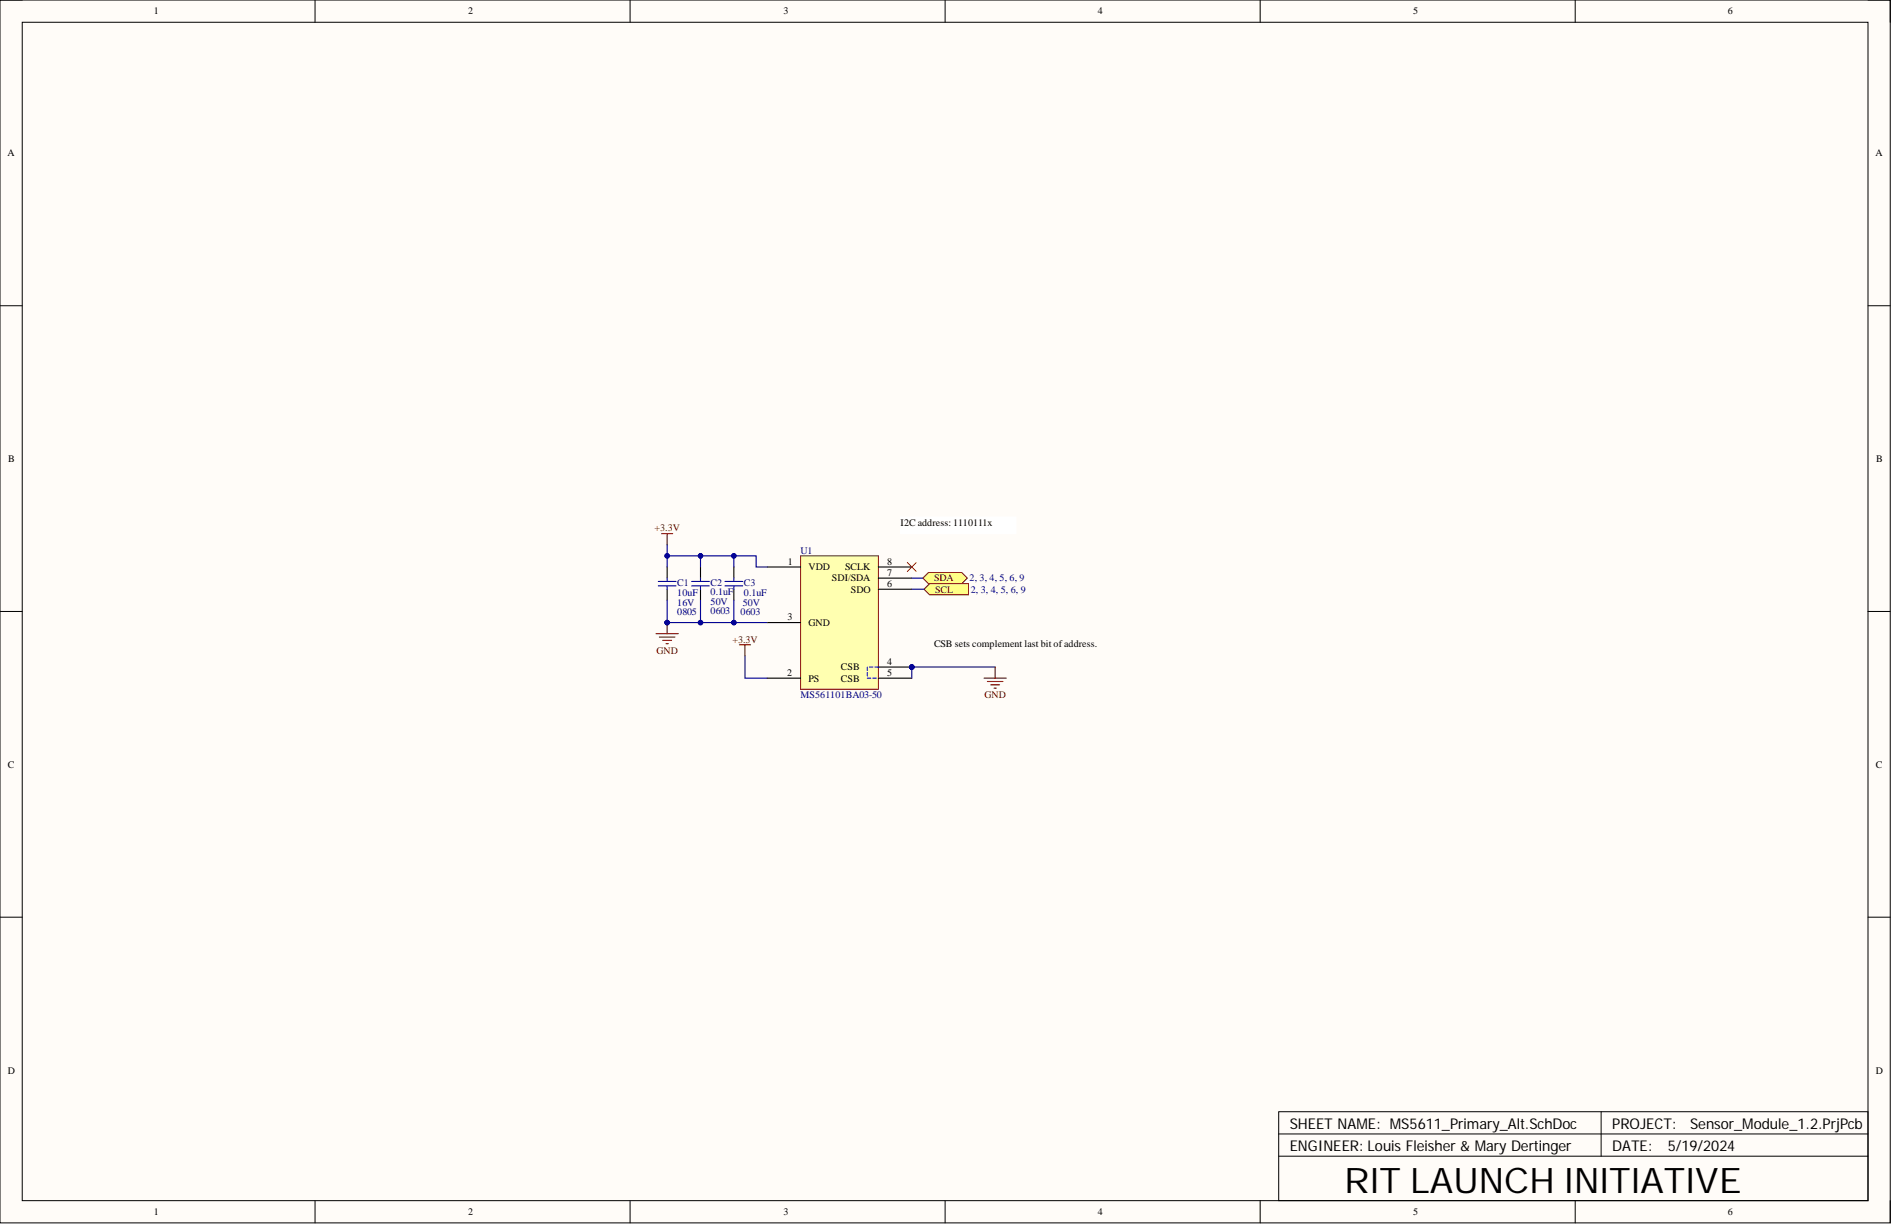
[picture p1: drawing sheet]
<svg xmlns="http://www.w3.org/2000/svg" width="431mm" height="279mm" viewBox="0 0 431 279" stroke-linecap="round" stroke-linejoin="round" font-family="sans-serif">
<defs><g id="words">
<text font-size="8" x="306.2" y="271.7">RIT LAUNCH INITIATIVE</text>
<g font-size="3.4">
<text x="293.8" y="257">SHEET NAME: MS5611_Primary_Alt.SchDoc</text>
<text x="367.3" y="257">PROJECT:</text>
<text x="385" y="257">Sensor_Module_1.2.PrjPcb</text>
<text x="293.8" y="262.1">ENGINEER: Louis Fleisher &amp; Mary Dertinger</text>
<text x="367.3" y="262.1">DATE:</text>
<text x="379.9" y="262.1">5/19/2024</text>
</g>
<g font-size="2.3">
<text x="35" y="3.3">1</text>
<text x="106.6" y="3.3">2</text>
<text x="178.5" y="3.3">3</text>
<text x="250.1" y="3.3">4</text>
<text x="321.9" y="3.3">5</text>
<text x="393.6" y="3.3">6</text>
<text x="1.7" y="35.6">A</text>
<text x="427.2" y="35.6">A</text>
<text x="1.9" y="105.2">B</text>
<text x="427.4" y="105.2">B</text>
<text x="205.2" y="119.7">I2C address: 1110111x</text>
<text x="179.5" y="128.6">1</text>
<text x="184.1" y="129.9">VDD</text>
<text x="192.5" y="129.9">SCLK</text>
<text x="202.1" y="131.1">7</text>
<text x="202.1" y="128.6">8</text>
<text x="189.5" y="132.4">SDI/SDA</text>
<text x="193.9" y="134.9">SDO</text>
<text x="202.1" y="133.7">6</text>
<text x="179.4" y="141.3">3</text>
<text x="184.1" y="142.5">GND</text>
<text x="212.8" y="147.3">CSB sets complement last bit ofaddress.</text>
<text x="179.3" y="153.9">2</text>
<text x="184.1" y="155.2">PS</text>
<text x="191.6" y="152.7">CSB</text>
<text x="191.6" y="155.2">CSB</text>
<text x="202.1" y="151.4">4</text>
<text x="202.1" y="153.9">5</text>
<text x="1.8" y="174.8">C</text>
<text x="427.3" y="174.8">C</text>
<text x="1.8" y="244.5">D</text>
<text x="427.3" y="244.5">D</text>
<text x="35" y="276.7">1</text>
<text x="106.6" y="276.7">2</text>
<text x="178.5" y="276.7">3</text>
<text x="250.1" y="276.7">4</text>
<text x="321.9" y="276.7">5</text>
<text x="393.6" y="276.7">6</text>
</g>
<g font-size="2.3" fill="#800000">
<text x="149.1" y="121">+3.3V</text>
<text x="212.8" y="132.4">SDA</text>
<text x="213" y="134.9">SCL</text>
<text x="149.5" y="148.9">GND</text>
<text x="166.8" y="146.3">+3.3V</text>
<text x="224.2" y="159">GND</text>
</g>
<g font-size="2.3" fill="#000080">
<text x="182.4" y="126.1">U1</text>
<text x="154.3" y="135.7">10uF</text>
<text x="154.3" y="138">16V</text>
<text x="154.3" y="133.4">C1</text>
<text x="161.9" y="135.4">0.1uF</text>
<text x="161.9" y="137.7">50V</text>
<text x="161.9" y="133.4">C2</text>
<text x="169.2" y="138">50V</text>
<text x="169.5" y="135.7">0.1uF</text>
<text x="169.5" y="133.4">C3</text>
<text x="220.9" y="132.4">2, 3, 4, 5, 6, 9</text>
<text x="221.1" y="134.9">2, 3, 4, 5, 6, 9</text>
<text x="154.3" y="140">0805</text>
<text x="161.9" y="139.7">0603</text>
<text x="168.7" y="140">0603</text>
<text x="182.4" y="159">MS561101BA03-50</text>
</g>
</g></defs>
<path d="M0 0h430.6v278.5h-430.6z" fill-rule="evenodd" fill="#fffcf8"/>
<path d="M0 0h430.6v278.5h-430.6z" fill="none" stroke="#000" stroke-width=".23"/>
<path d="M5.1 5.1h420.4v268.3h-420.4z" fill-rule="evenodd" fill="#fffcf8"/>
<g fill="none" stroke="#000" stroke-width=".23">
<path d="M0 0h5.1M5.1 5.1h420.4v268.3h-420.4zM71.8 0v5.1M143.5 0v5.1M215.3 0v5.1M287.1 0v5.1M358.8 0v5.1M425.5 0h5.1v5.1M0 69.6h5.1M425.5 69.6h5.1M0 139.2h5.1M425.5 139.2h5.1"/>
<path d="M0 208.9h5.1M425.5 208.9h5.1M291.3 253.2h134.2v20.2h-134.2zM291.3 258.2h134.2M364.7 253.2v10.1M71.8 273.4v5.1M143.5 273.4v5.1M215.3 273.4v5.1M287.1 273.4v5.1M291.3 263.3h134.2M358.8 273.4v5.1M430.6 273.4v5.1"/>
</g>
<path d="M210.2 131.6l1.3-1.2h7.6l1.3 1.2-1.3 1.3h-7.6z" fill-rule="evenodd" fill="#ffff80"/>
<path d="M210.2 131.6l1.3-1.2h7.6l1.3 1.2-1.3 1.3h-7.6z" fill="none" stroke="#800000" stroke-width=".23"/>
<path d="M149.4 144.3h5.1M150.2 145.1h3.5M151 145.8h2M151.7 146.6h.5M152 141.8v2.5" fill="none" stroke="#800000" stroke-width=".25"/>
<circle cx="152" cy="141.8" r=".51" fill="#000080"/>
<circle cx="152" cy="141.8" r=".51" fill="none" stroke="#000080" stroke-width=".23"/>
<path d="M150.7 121.5h2.5M152 121.5v2.5" fill="none" stroke="#800000" stroke-width=".25"/>
<path d="M206.7 128.1l2 2M208.7 128.1l-2 2" fill="none" stroke="#f00" stroke-width=".23"/>
<path d="M167.2 129.1v2.5M167.2 134.2v2.5" fill="none" stroke="#000" stroke-width=".25"/>
<path d="M165.1 132.4h4.1M165.1 133.4h4.1M167.2 131.6v.8M167.2 133.4v.8" fill="none" stroke="#00f" stroke-width=".25"/>
<path d="M210.5 134.2l1.2-1.3h8.9v2.5h-8.9z" fill-rule="evenodd" fill="#ffff80"/>
<path d="M210.5 134.2l1.2-1.3h8.9v2.5h-8.9z" fill="none" stroke="#800000" stroke-width=".23"/>
<path d="M152 129.1v2.5M152 134.2v2.5M159.6 129.1v2.5M159.6 134.2v2.5" fill="none" stroke="#000" stroke-width=".25"/>
<path d="M149.9 132.4h4.1M149.9 133.4h4.1M152 131.6v.8M152 133.4v.8M157.5 132.4h4.1M157.5 133.4h4.1M159.6 131.6v.8M159.6 133.4v.8" fill="none" stroke="#00f" stroke-width=".25"/>
<path d="M205.2 117.7h26.3v3.8h-26.3z" fill-rule="evenodd" fill="#fff"/>
<path d="M205.2 117.7h26.3v3.8h-26.3z" fill="none" stroke="#fff" stroke-width=".23"/>
<circle cx="207.7" cy="151.9" r=".51" fill="#000080"/>
<circle cx="207.7" cy="151.9" r=".51" fill="none" stroke="#000080" stroke-width=".23"/>
<path d="M182.4 126.6h17.7v30.4h-17.7z" fill-rule="evenodd" fill="#ffffb0"/>
<path d="M182.4 126.6h17.7v30.4h-17.7z" fill="none" stroke="#800000" stroke-width=".23"/>
<path d="M174.8 129.1h7.6M174.8 154.4h7.6M174.8 141.8h7.6M200.1 151.9h7.6" fill="none" stroke="#000" stroke-width=".25"/>
<circle cx="207.7" cy="151.9" r=".51" fill="#000080"/>
<circle cx="207.7" cy="151.9" r=".51" fill="none" stroke="#000080" stroke-width=".23"/>
<path d="M200.1 134.2h7.6M200.1 131.6h7.6M200.1 129.1h7.6M200.1 154.4h7.6" fill="none" stroke="#000" stroke-width=".25"/>
<path d="M197.6 151.9v.8M197.6 153.2v.8M197.6 154.4h.8M198 151.9h.8M198.8 154.4h.8M199.3 151.9h.8" fill="none" stroke="#00f" stroke-width=".25"/>
<path d="M152 136.7v5.1M207.7 131.6h2.5M207.7 134.2h2.8" fill="none" stroke="#000080" stroke-width=".25"/>
<circle cx="152" cy="141.8" r=".51" fill="#000080"/>
<circle cx="152" cy="141.8" r=".51" fill="none" stroke="#000080" stroke-width=".23"/>
<path d="M207.4 151.9h19.3" fill="none" stroke="#000080" stroke-width=".25"/>
<circle cx="207.7" cy="151.9" r=".51" fill="#000080"/>
<circle cx="207.7" cy="151.9" r=".51" fill="none" stroke="#000080" stroke-width=".23"/>
<path d="M167.2 136.7v5.1h7.6" fill="none" stroke="#000080" stroke-width=".25"/>
<circle cx="167.2" cy="141.8" r=".51" fill="#000080"/>
<circle cx="167.2" cy="141.8" r=".51" fill="none" stroke="#000080" stroke-width=".23"/>
<path d="M207.7 151.9v2.5" fill="none" stroke="#000080" stroke-width=".25"/>
<circle cx="207.7" cy="151.9" r=".51" fill="#000080"/>
<circle cx="207.7" cy="151.9" r=".51" fill="none" stroke="#000080" stroke-width=".23"/>
<path d="M152 141.8h15.2" fill="none" stroke="#000080" stroke-width=".25"/>
<circle cx="152" cy="141.8" r=".51" fill="#000080"/>
<circle cx="152" cy="141.8" r=".51" fill="none" stroke="#000080" stroke-width=".23"/>
<circle cx="159.6" cy="141.8" r=".51" fill="#000080"/>
<circle cx="159.6" cy="141.8" r=".51" fill="none" stroke="#000080" stroke-width=".23"/>
<circle cx="167.2" cy="141.8" r=".51" fill="#000080"/>
<circle cx="167.2" cy="141.8" r=".51" fill="none" stroke="#000080" stroke-width=".23"/>
<path d="M159.6 136.7v5.1" fill="none" stroke="#000080" stroke-width=".25"/>
<circle cx="159.6" cy="141.8" r=".51" fill="#000080"/>
<circle cx="159.6" cy="141.8" r=".51" fill="none" stroke="#000080" stroke-width=".23"/>
<path d="M152 124v5.1" fill="none" stroke="#000080" stroke-width=".25"/>
<circle cx="152" cy="126.6" r=".51" fill="#000080"/>
<circle cx="152" cy="126.6" r=".51" fill="none" stroke="#000080" stroke-width=".23"/>
<path d="M152 126.6h7.6v2.5" fill="none" stroke="#000080" stroke-width=".25"/>
<circle cx="152" cy="126.6" r=".51" fill="#000080"/>
<circle cx="152" cy="126.6" r=".51" fill="none" stroke="#000080" stroke-width=".23"/>
<circle cx="159.6" cy="126.6" r=".51" fill="#000080"/>
<circle cx="159.6" cy="126.6" r=".51" fill="none" stroke="#000080" stroke-width=".23"/>
<path d="M159.6 126.6h7.6v2.5" fill="none" stroke="#000080" stroke-width=".25"/>
<circle cx="159.6" cy="126.6" r=".51" fill="#000080"/>
<circle cx="159.6" cy="126.6" r=".51" fill="none" stroke="#000080" stroke-width=".23"/>
<circle cx="167.2" cy="126.6" r=".51" fill="#000080"/>
<circle cx="167.2" cy="126.6" r=".51" fill="none" stroke="#000080" stroke-width=".23"/>
<path d="M167.2 126.6h5v2.5h2.6" fill="none" stroke="#000080" stroke-width=".25"/>
<circle cx="167.2" cy="126.6" r=".51" fill="#000080"/>
<circle cx="167.2" cy="126.6" r=".51" fill="none" stroke="#000080" stroke-width=".23"/>
<path d="M168.4 146.8h2.6M169.7 146.8v2.6M224.2 154.4h5M224.9 155.2h3.6M225.7 155.9h2M226.4 156.7h.5M226.7 151.9v2.5" fill="none" stroke="#800000" stroke-width=".25"/>
<path d="M169.7 149.4v5h5.1" fill="none" stroke="#000080" stroke-width=".25"/>
<use href="#words"/>
</svg>
